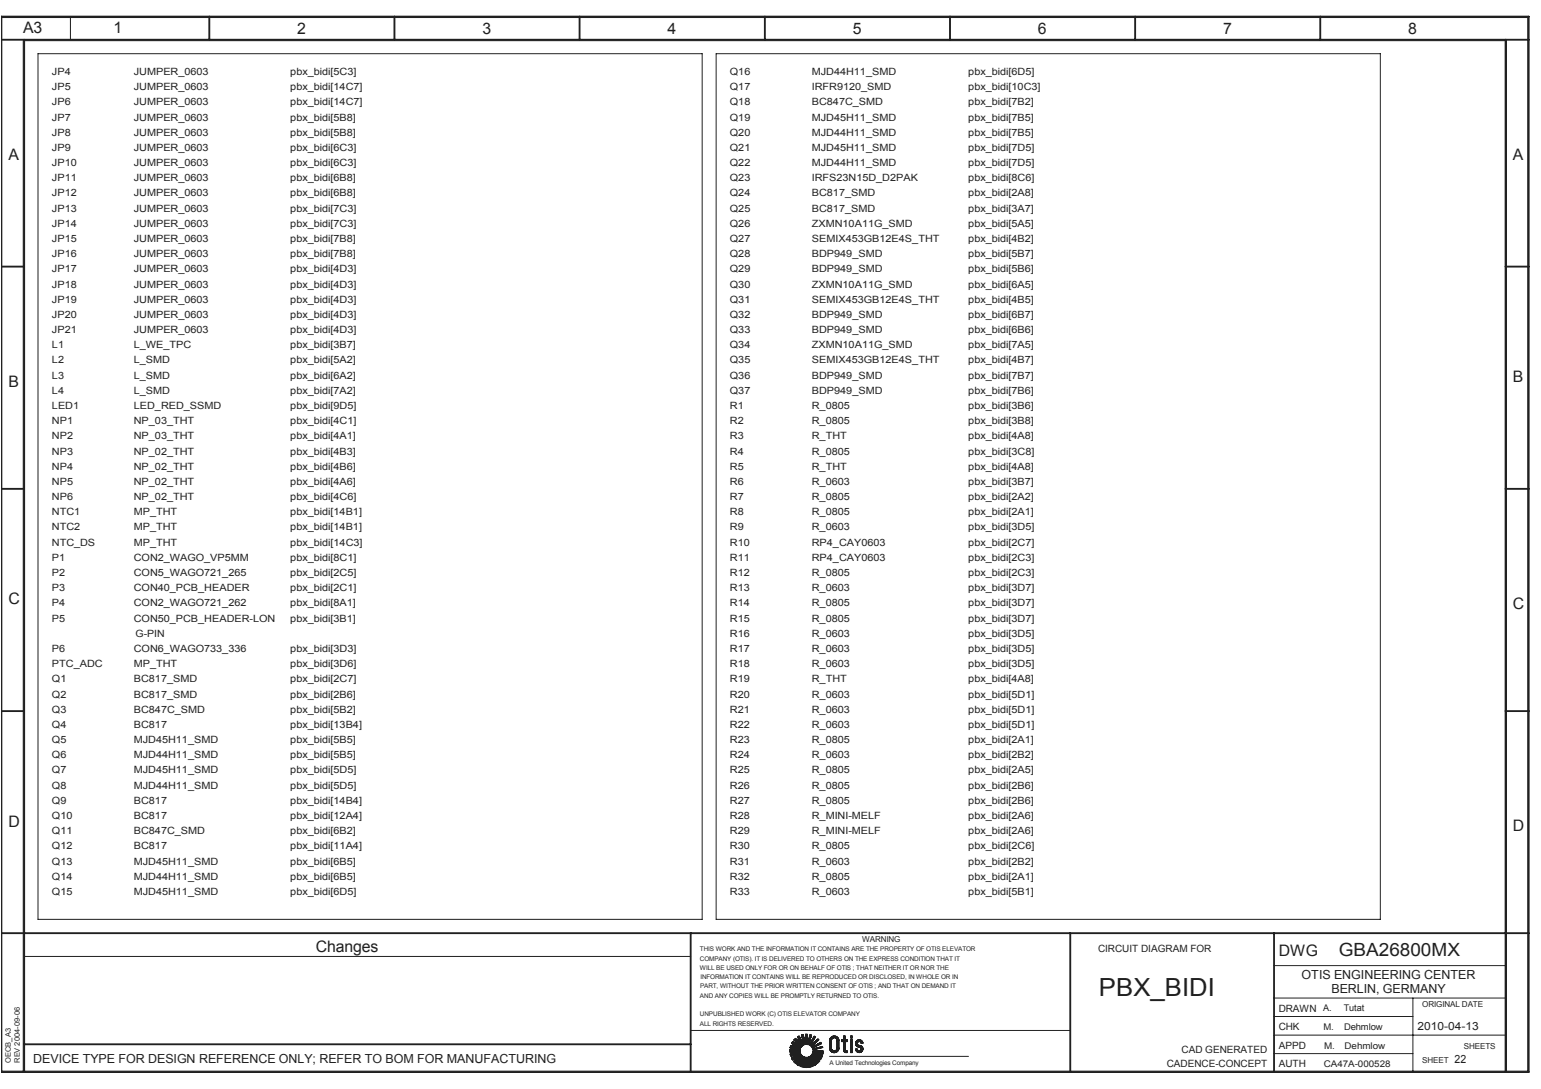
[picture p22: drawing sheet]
<svg xmlns="http://www.w3.org/2000/svg" width="297mm" height="210mm" viewBox="0 0 297 210" stroke-linecap="round" stroke-linejoin="round" font-family="sans-serif">
<defs><g id="words">
<text font-size="4.8" fill="#231f20" x="211.8" y="192">PBX_BIDI</text>
<text font-size="3.5" fill="#231f20" x="258.1" y="184.3">GBA26800MX</text>
<g font-size="3.1" fill="#231f20">
<text x="4.5" y="6.4">A3</text>
<text x="21.9" y="6.4">1</text>
<text x="57.3" y="6.6">2</text>
<text x="93" y="6.6">3</text>
<text x="128.7" y="6.6">4</text>
<text x="164.4" y="6.6">5</text>
<text x="200.1" y="6.6">6</text>
<text x="235.8" y="6.6">7</text>
<text x="271.5" y="6.6">8</text>
<text x="1.6" y="30.8">A</text>
<text x="291.6" y="30.8">A</text>
<text x="1.6" y="74.5">B</text>
<text x="291.6" y="73.7">B</text>
<text x="1.6" y="116.5">C</text>
<text x="291.6" y="117.4">C</text>
<text x="1.6" y="159.3">D</text>
<text x="291.6" y="160.2">D</text>
<text x="60.9" y="183.4">Changes</text>
<text x="246.5" y="184.3">DWG</text>
</g>
<g font-size="2.4" fill="#231f20">
<text x="250.9" y="188.8">OTIS ENGINEERING CENTER</text>
<text x="256.6" y="191.4">BERLIN, GERMANY</text>
<text x="6.4" y="204.8">DEVICE TYPE FOR DESIGN REFERENCE ONLY; REFER TO BOM FOR MANUFACTURING</text>
</g>
<g font-size="2.2" fill="#231f20">
<text x="273.2" y="198.6">2010-04-13</text>
<text x="280.4" y="204.8">22</text>
</g>
<g font-size="1.9" fill="#231f20">
<text x="10" y="14.4">JP4</text>
<text x="10" y="17.4">JP5</text>
<text x="25.8" y="14.4">JUMPER_0603</text>
<text x="25.8" y="17.4">JUMPER_0603</text>
<text x="56" y="14.4">pbx_bidi[5C3]</text>
<text x="56" y="17.4">pbx_bidi[14C7]</text>
<text x="140.7" y="14.4">Q16</text>
<text x="140.7" y="17.4">Q17</text>
<text x="156.5" y="14.4">MJD44H11_SMD</text>
<text x="156.5" y="17.4">IRFR9120_SMD</text>
<text x="186.6" y="14.4">pbx_bidi[6D5]</text>
<text x="186.6" y="17.4">pbx_bidi[10C3]</text>
<text x="10" y="23.2">JP7</text>
<text x="10" y="20.3">JP6</text>
<text x="25.8" y="23.2">JUMPER_0603</text>
<text x="25.8" y="20.3">JUMPER_0603</text>
<text x="56" y="23.2">pbx_bidi[5B8]</text>
<text x="56" y="20.3">pbx_bidi[14C7]</text>
<text x="140.7" y="20.3">Q18</text>
<text x="140.7" y="23.2">Q19</text>
<text x="156.5" y="20.3">BC847C_SMD</text>
<text x="156.5" y="23.2">MJD45H11_SMD</text>
<text x="186.6" y="23.2">pbx_bidi[7B5]</text>
<text x="186.6" y="20.3">pbx_bidi[7B2]</text>
<text x="10" y="29.1">JP9</text>
<text x="10" y="26.1">JP8</text>
<text x="25.8" y="29.1">JUMPER_0603</text>
<text x="25.8" y="26.1">JUMPER_0603</text>
<text x="56" y="29.1">pbx_bidi[6C3]</text>
<text x="56" y="26.1">pbx_bidi[5B8]</text>
<text x="140.7" y="26.1">Q20</text>
<text x="140.7" y="29.1">Q21</text>
<text x="156.5" y="26.1">MJD44H11_SMD</text>
<text x="156.5" y="29.1">MJD45H11_SMD</text>
<text x="186.6" y="26.1">pbx_bidi[7B5]</text>
<text x="186.6" y="29.1">pbx_bidi[7D5]</text>
<text x="10" y="32">JP10</text>
<text x="10" y="34.9">JP11</text>
<text x="25.8" y="32">JUMPER_0603</text>
<text x="25.8" y="34.9">JUMPER_0603</text>
<text x="56" y="32">pbx_bidi[6C3]</text>
<text x="56" y="34.9">pbx_bidi[6B8]</text>
<text x="140.7" y="32">Q22</text>
<text x="140.7" y="34.9">Q23</text>
<text x="156.5" y="32">MJD44H11_SMD</text>
<text x="156.5" y="34.9">IRFS23N15D_D2PAK</text>
<text x="186.6" y="32">pbx_bidi[7D5]</text>
<text x="186.6" y="34.9">pbx_bidi[8C6]</text>
<text x="10" y="37.9">JP12</text>
<text x="10" y="40.8">JP13</text>
<text x="25.8" y="37.9">JUMPER_0603</text>
<text x="25.8" y="40.8">JUMPER_0603</text>
<text x="56" y="37.9">pbx_bidi[6B8]</text>
<text x="56" y="40.8">pbx_bidi[7C3]</text>
<text x="140.7" y="37.9">Q24</text>
<text x="140.7" y="40.8">Q25</text>
<text x="156.5" y="37.9">BC817_SMD</text>
<text x="156.5" y="40.8">BC817_SMD</text>
<text x="186.6" y="37.9">pbx_bidi[2A8]</text>
<text x="186.6" y="40.8">pbx_bidi[3A7]</text>
<text x="10" y="43.7">JP14</text>
<text x="10" y="46.6">JP15</text>
<text x="25.8" y="43.7">JUMPER_0603</text>
<text x="25.8" y="46.6">JUMPER_0603</text>
<text x="56" y="43.7">pbx_bidi[7C3]</text>
<text x="56" y="46.6">pbx_bidi[7B8]</text>
<text x="140.7" y="43.7">Q26</text>
<text x="140.7" y="46.6">Q27</text>
<text x="156.5" y="43.7">ZXMN10A11G_SMD</text>
<text x="156.5" y="46.6">SEMIX453GB12E4S_THT</text>
<text x="186.6" y="43.7">pbx_bidi[5A5]</text>
<text x="186.6" y="46.6">pbx_bidi[4B2]</text>
<text x="10" y="49.6">JP16</text>
<text x="10" y="52.5">JP17</text>
<text x="25.8" y="49.6">JUMPER_0603</text>
<text x="25.8" y="52.5">JUMPER_0603</text>
<text x="56" y="49.6">pbx_bidi[7B8]</text>
<text x="56" y="52.5">pbx_bidi[4D3]</text>
<text x="140.7" y="49.6">Q28</text>
<text x="140.7" y="52.5">Q29</text>
<text x="156.5" y="49.6">BDP949_SMD</text>
<text x="156.5" y="52.5">BDP949_SMD</text>
<text x="186.6" y="49.6">pbx_bidi[5B7]</text>
<text x="186.6" y="52.5">pbx_bidi[5B6]</text>
<text x="10" y="55.4">JP18</text>
<text x="10" y="58.4">JP19</text>
<text x="25.8" y="55.4">JUMPER_0603</text>
<text x="25.8" y="58.4">JUMPER_0603</text>
<text x="56" y="55.4">pbx_bidi[4D3]</text>
<text x="56" y="58.4">pbx_bidi[4D3]</text>
<text x="140.7" y="55.4">Q30</text>
<text x="140.7" y="58.4">Q31</text>
<text x="156.5" y="55.4">ZXMN10A11G_SMD</text>
<text x="156.5" y="58.4">SEMIX453GB12E4S_THT</text>
<text x="186.6" y="55.4">pbx_bidi[6A5]</text>
<text x="186.6" y="58.4">pbx_bidi[4B5]</text>
<text x="10" y="61.3">JP20</text>
<text x="10" y="64.2">JP21</text>
<text x="25.8" y="61.3">JUMPER_0603</text>
<text x="25.8" y="64.2">JUMPER_0603</text>
<text x="56" y="61.3">pbx_bidi[4D3]</text>
<text x="56" y="64.2">pbx_bidi[4D3]</text>
<text x="140.7" y="61.3">Q32</text>
<text x="140.7" y="64.2">Q33</text>
<text x="156.5" y="61.3">BDP949_SMD</text>
<text x="156.5" y="64.2">BDP949_SMD</text>
<text x="186.6" y="61.3">pbx_bidi[6B7]</text>
<text x="186.6" y="64.2">pbx_bidi[6B6]</text>
<text x="10" y="67.1">L1</text>
<text x="10" y="70.1">L2</text>
<text x="25.8" y="67.1">L_WE_TPC</text>
<text x="25.8" y="70.1">L_SMD</text>
<text x="56" y="70.1">pbx_bidi[5A2]</text>
<text x="56" y="67.1">pbx_bidi[3B7]</text>
<text x="140.7" y="67.1">Q34</text>
<text x="140.7" y="70.1">Q35</text>
<text x="156.5" y="67.1">ZXMN10A11G_SMD</text>
<text x="156.5" y="70.1">SEMIX453GB12E4S_THT</text>
<text x="186.6" y="67.1">pbx_bidi[7A5]</text>
<text x="186.6" y="70.1">pbx_bidi[4B7]</text>
<text x="10" y="73">L3</text>
<text x="10" y="75.9">L4</text>
<text x="25.8" y="73">L_SMD</text>
<text x="25.8" y="75.9">L_SMD</text>
<text x="56" y="73">pbx_bidi[6A2]</text>
<text x="56" y="75.9">pbx_bidi[7A2]</text>
<text x="140.7" y="73">Q36</text>
<text x="140.7" y="75.9">Q37</text>
<text x="156.5" y="73">BDP949_SMD</text>
<text x="156.5" y="75.9">BDP949_SMD</text>
<text x="186.6" y="73">pbx_bidi[7B7]</text>
<text x="186.6" y="75.9">pbx_bidi[7B6]</text>
<text x="10" y="78.8">LED1</text>
<text x="10" y="81.8">NP1</text>
<text x="25.8" y="78.8">LED_RED_SSMD</text>
<text x="25.8" y="81.8">NP_03_THT</text>
<text x="56" y="78.8">pbx_bidi[9D5]</text>
<text x="56" y="81.8">pbx_bidi[4C1]</text>
<text x="140.7" y="78.8">R1</text>
<text x="140.7" y="81.8">R2</text>
<text x="156.5" y="78.8">R_0805</text>
<text x="156.5" y="81.8">R_0805</text>
<text x="186.6" y="78.8">pbx_bidi[3B6]</text>
<text x="186.6" y="81.8">pbx_bidi[3B8]</text>
<text x="10" y="84.7">NP2</text>
<text x="10" y="87.6">NP3</text>
<text x="25.8" y="84.7">NP_03_THT</text>
<text x="25.8" y="87.6">NP_02_THT</text>
<text x="56" y="84.7">pbx_bidi[4A1]</text>
<text x="56" y="87.6">pbx_bidi[4B3]</text>
<text x="140.7" y="84.7">R3</text>
<text x="140.7" y="87.6">R4</text>
<text x="156.5" y="84.7">R_THT</text>
<text x="156.5" y="87.6">R_0805</text>
<text x="186.6" y="87.6">pbx_bidi[3C8]</text>
<text x="186.6" y="84.7">pbx_bidi[4A8]</text>
<text x="10" y="90.5">NP4</text>
<text x="10" y="93.5">NP5</text>
<text x="25.8" y="90.5">NP_02_THT</text>
<text x="25.8" y="93.5">NP_02_THT</text>
<text x="56" y="90.5">pbx_bidi[4B6]</text>
<text x="56" y="93.5">pbx_bidi[4A6]</text>
<text x="140.7" y="90.5">R5</text>
<text x="140.7" y="93.5">R6</text>
<text x="156.5" y="90.5">R_THT</text>
<text x="156.5" y="93.5">R_0603</text>
<text x="186.6" y="93.5">pbx_bidi[3B7]</text>
<text x="186.6" y="90.5">pbx_bidi[4A8]</text>
<text x="10" y="96.4">NP6</text>
<text x="10" y="99.3">NTC1</text>
<text x="25.8" y="99.3">MP_THT</text>
<text x="25.8" y="96.4">NP_02_THT</text>
<text x="56" y="96.4">pbx_bidi[4C6]</text>
<text x="56" y="99.3">pbx_bidi[14B1]</text>
<text x="140.7" y="96.4">R7</text>
<text x="140.7" y="99.3">R8</text>
<text x="156.5" y="96.4">R_0805</text>
<text x="156.5" y="99.3">R_0805</text>
<text x="186.6" y="96.4">pbx_bidi[2A2]</text>
<text x="186.6" y="99.3">pbx_bidi[2A1]</text>
<text x="10" y="102.2">NTC2</text>
<text x="10" y="105.2">NTC_DS</text>
<text x="25.8" y="105.2">MP_THT</text>
<text x="25.8" y="102.2">MP_THT</text>
<text x="56" y="105.2">pbx_bidi[14C3]</text>
<text x="56" y="102.2">pbx_bidi[14B1]</text>
<text x="140.7" y="102.2">R9</text>
<text x="140.7" y="105.2">R10</text>
<text x="156.5" y="105.2">RP4_CAY0603</text>
<text x="156.5" y="102.2">R_0603</text>
<text x="186.6" y="105.2">pbx_bidi[2C7]</text>
<text x="186.6" y="102.2">pbx_bidi[3D5]</text>
<text x="10" y="108.1">P1</text>
<text x="10" y="111">P2</text>
<text x="10" y="114">P3</text>
<text x="25.8" y="108.1">CON2_WAGO_VP5MM</text>
<text x="25.8" y="111">CON5_WAGO721_265</text>
<text x="25.8" y="114">CON40_PCB_HEADER</text>
<text x="56" y="114">pbx_bidi[2C1]</text>
<text x="56" y="111">pbx_bidi[2C5]</text>
<text x="56" y="108.1">pbx_bidi[8C1]</text>
<text x="140.7" y="108.1">R11</text>
<text x="140.7" y="111">R12</text>
<text x="140.7" y="114">R13</text>
<text x="156.5" y="108.1">RP4_CAY0603</text>
<text x="156.5" y="111">R_0805</text>
<text x="156.5" y="114">R_0603</text>
<text x="186.6" y="108.1">pbx_bidi[2C3]</text>
<text x="186.6" y="111">pbx_bidi[2C3]</text>
<text x="186.6" y="114">pbx_bidi[3D7]</text>
<text x="10" y="116.9">P4</text>
<text x="10" y="119.8">P5</text>
<text x="25.8" y="116.9">CON2_WAGO721_262</text>
<text x="25.8" y="119.8">CON50_PCB_HEADER-LON</text>
<text x="56" y="119.8">pbx_bidi[3B1]</text>
<text x="56" y="116.9">pbx_bidi[8A1]</text>
<text x="140.7" y="116.9">R14</text>
<text x="140.7" y="119.8">R15</text>
<text x="156.5" y="116.9">R_0805</text>
<text x="156.5" y="119.8">R_0805</text>
<text x="186.6" y="116.9">pbx_bidi[3D7]</text>
<text x="186.6" y="119.8">pbx_bidi[3D7]</text>
<text x="10" y="125.7">P6</text>
<text x="25.8" y="125.7">CON6_WAGO733_336</text>
<text x="26.1" y="122.7">G-PIN</text>
<text x="56" y="125.7">pbx_bidi[3D3]</text>
<text x="140.7" y="122.7">R16</text>
<text x="140.7" y="125.7">R17</text>
<text x="156.5" y="122.7">R_0603</text>
<text x="156.5" y="125.7">R_0603</text>
<text x="186.6" y="122.7">pbx_bidi[3D5]</text>
<text x="186.6" y="125.7">pbx_bidi[3D5]</text>
<text x="10" y="128.6">PTC_ADC</text>
<text x="10" y="131.5">Q1</text>
<text x="25.8" y="128.6">MP_THT</text>
<text x="25.8" y="131.5">BC817_SMD</text>
<text x="56" y="131.5">pbx_bidi[2C7]</text>
<text x="56" y="128.6">pbx_bidi[3D6]</text>
<text x="140.7" y="128.6">R18</text>
<text x="140.7" y="131.5">R19</text>
<text x="156.5" y="128.6">R_0603</text>
<text x="156.5" y="131.5">R_THT</text>
<text x="186.6" y="128.6">pbx_bidi[3D5]</text>
<text x="186.6" y="131.5">pbx_bidi[4A8]</text>
<text x="10" y="134.5">Q2</text>
<text x="10" y="137.4">Q3</text>
<text x="25.8" y="134.5">BC817_SMD</text>
<text x="25.8" y="137.4">BC847C_SMD</text>
<text x="56" y="137.4">pbx_bidi[5B2]</text>
<text x="56" y="134.5">pbx_bidi[2B6]</text>
<text x="140.7" y="134.5">R20</text>
<text x="140.7" y="137.4">R21</text>
<text x="156.5" y="134.5">R_0603</text>
<text x="156.5" y="137.4">R_0603</text>
<text x="186.6" y="134.5">pbx_bidi[5D1]</text>
<text x="186.6" y="137.4">pbx_bidi[5D1]</text>
<text x="10" y="140.3">Q4</text>
<text x="10" y="143.2">Q5</text>
<text x="25.8" y="140.3">BC817</text>
<text x="25.8" y="143.2">MJD45H11_SMD</text>
<text x="56" y="143.2">pbx_bidi[5B5]</text>
<text x="56" y="140.3">pbx_bidi[13B4]</text>
<text x="140.7" y="140.3">R22</text>
<text x="140.7" y="143.2">R23</text>
<text x="156.5" y="140.3">R_0603</text>
<text x="156.5" y="143.2">R_0805</text>
<text x="186.6" y="140.3">pbx_bidi[5D1]</text>
<text x="186.6" y="143.2">pbx_bidi[2A1]</text>
<text x="10" y="149.1">Q7</text>
<text x="10" y="146.2">Q6</text>
<text x="25.8" y="149.1">MJD45H11_SMD</text>
<text x="25.8" y="146.2">MJD44H11_SMD</text>
<text x="56" y="149.1">pbx_bidi[5D5]</text>
<text x="56" y="146.2">pbx_bidi[5B5]</text>
<text x="140.7" y="146.2">R24</text>
<text x="140.7" y="149.1">R25</text>
<text x="156.5" y="146.2">R_0603</text>
<text x="156.5" y="149.1">R_0805</text>
<text x="186.6" y="146.2">pbx_bidi[2B2]</text>
<text x="186.6" y="149.1">pbx_bidi[2A5]</text>
<text x="10" y="154.9">Q9</text>
<text x="10" y="152">Q8</text>
<text x="25.8" y="154.9">BC817</text>
<text x="25.8" y="152">MJD44H11_SMD</text>
<text x="56" y="152">pbx_bidi[5D5]</text>
<text x="56" y="154.9">pbx_bidi[14B4]</text>
<text x="140.7" y="152">R26</text>
<text x="140.7" y="154.9">R27</text>
<text x="156.5" y="152">R_0805</text>
<text x="156.5" y="154.9">R_0805</text>
<text x="186.6" y="152">pbx_bidi[2B6]</text>
<text x="186.6" y="154.9">pbx_bidi[2B6]</text>
<text x="10" y="160.8">Q11</text>
<text x="10" y="157.8">Q10</text>
<text x="25.8" y="160.8">BC847C_SMD</text>
<text x="25.8" y="157.8">BC817</text>
<text x="56" y="160.8">pbx_bidi[6B2]</text>
<text x="56" y="157.8">pbx_bidi[12A4]</text>
<text x="140.7" y="157.8">R28</text>
<text x="140.7" y="160.8">R29</text>
<text x="156.5" y="157.8">R_MINI-MELF</text>
<text x="156.5" y="160.8">R_MINI-MELF</text>
<text x="186.6" y="157.8">pbx_bidi[2A6]</text>
<text x="186.6" y="160.8">pbx_bidi[2A6]</text>
<text x="10" y="166.6">Q13</text>
<text x="10" y="163.7">Q12</text>
<text x="25.8" y="166.6">MJD45H11_SMD</text>
<text x="25.8" y="163.7">BC817</text>
<text x="56" y="166.6">pbx_bidi[6B5]</text>
<text x="56" y="163.7">pbx_bidi[11A4]</text>
<text x="140.7" y="163.7">R30</text>
<text x="140.7" y="166.6">R31</text>
<text x="156.5" y="163.7">R_0805</text>
<text x="156.5" y="166.6">R_0603</text>
<text x="186.6" y="163.7">pbx_bidi[2C6]</text>
<text x="186.6" y="166.6">pbx_bidi[2B2]</text>
<text x="10" y="172.5">Q15</text>
<text x="10" y="169.6">Q14</text>
<text x="25.8" y="172.5">MJD45H11_SMD</text>
<text x="25.8" y="169.6">MJD44H11_SMD</text>
<text x="56" y="172.5">pbx_bidi[6D5]</text>
<text x="56" y="169.6">pbx_bidi[6B5]</text>
<text x="140.7" y="169.6">R32</text>
<text x="140.7" y="172.5">R33</text>
<text x="156.5" y="169.6">R_0805</text>
<text x="156.5" y="172.5">R_0603</text>
<text x="186.6" y="169.6">pbx_bidi[2A1]</text>
<text x="186.6" y="172.5">pbx_bidi[5B1]</text>
<text x="211.7" y="183.4">CIRCUIT DIAGRAM FOR</text>
<text x="246.5" y="195">DRAWN</text>
<text x="227.7" y="203">CAD GENERATED</text>
<text x="246.5" y="202.2">APPD</text>
<text x="246.5" y="198.6">CHK</text>
<text x="224.9" y="205.7">CADENCE-CONCEPT</text>
<text x="246.5" y="205.7">AUTH</text>
</g>
<g font-size="1.8" fill="#231f20">
<text x="255.1" y="194.9">A.</text>
<text x="259" y="194.9">Tutat</text>
<text x="255.1" y="198.6">M.</text>
<text x="255.2" y="202.1">M.</text>
<text x="259.1" y="198.6">Dehmlow</text>
<text x="259.2" y="202.1">Dehmlow</text>
<text x="255.2" y="205.7">CA47A-000528</text>
</g>
<g font-size="1.6" fill="#231f20">
<text x="166.2" y="181.6">WARNING</text>
<text x="274.1" y="194.1">ORIGINAL DATE</text>
<text x="282.2" y="202.2">SHEETS</text>
<text x="274.1" y="204.8">SHEET</text>
</g>
<g font-size="1.4" fill="#231f20">
<text x="2.1" y="204.9" transform="rotate(-90 2.1 204.9)">OECB_A3</text>
<text x="3.9" y="204.9" transform="rotate(-90 3.9 204.9)">REV 2004-09-06</text>
</g>
<g font-size="1.2" fill="#231f20">
<text x="134.9" y="185.2">COMPANY (OTIS). IT IS DELIVERED TO OTHERS ON THE EXPRESS CONDITION THAT IT</text>
<text x="134.9" y="183.4">THIS WORK AND THE INFORMATION IT CONTAINS ARE THE PROPERTY OF OTIS ELEVATOR</text>
<text x="134.9" y="187">WILL BE USED ONLY FOR OR ON BEHALF OF OTIS ; THAT NEITHER IT OR NOR THE</text>
<text x="134.9" y="190.5">PART, WITHOUT THE PRIOR WRITTEN CONSENT OF OTIS ; AND THAT ON DEMAND IT</text>
<text x="135" y="188.8">INFORMATION IT CONTAINS WILL BE REPRODUCED OR DISCLOSED, IN WHOLE OR IN</text>
<text x="134.9" y="197.7">ALL RIGHTS RESERVED.</text>
<text x="134.9" y="192.3">AND ANY COPIES WILL BE PROMPTLY RETURNED TO OTIS.</text>
<text x="134.9" y="195.9">UNPUBLISHED WORK (C) OTIS ELEVATOR COMPANY</text>
<text x="159.9" y="205.4">A United Technologies Company</text>
</g>
</g></defs>
<g fill="none" stroke="#231f20" stroke-width=".36">
<path d="M.2 3.2h294.5v203.4h-294.5zM.2 7.7h294.5M4.7 7.7v198.9M40.3 3.2v4.5M76 3.2v4.5M111.7 3.2v4.5M147.4 3.2v4.5M183.1 3.2v4.5M218.8 3.2v4.5M254.5 3.2v4.5M290.2 7.7v198.9M.2 51.4h4.5"/>
<path d="M290.2 51.4h4.5M.2 94.2h4.5M290.2 94.2h4.5M.2 137.1h4.5M290.2 137.1h4.5M.2 179.9h294.5M133.1 179.9v26.7M206.3 179.9v26.7M245.6 179.9v26.7M4.7 201.3h128.4"/>
</g>
<g fill="none" stroke="#231f20" stroke-width=".19">
<path d="M.4 3.4h294.1v203.1h-294.1zM7.3 10.3h128v166.9h-128zM13.6 3.2v4.5M138 10.3h128.1v166.9h-128.1zM4.7 184.4h128.4M133.1 198.6h73.2M153.7 199.9h.5M153.8 199.9h.4M153.8 200h.5M153.8 199.8h.3M154 199.7h.1M154.1 199.8h-.4l.9 1.6-1.3-1.3"/>
<path d="M154.5 199.5h.4M154.5 199.6h.4M154.6 199.7h.3M154.6 199.8h.3M154.6 199.9h.3M154.6 199.4h.2l.5 1.8v-1.9l.3 .1v1.9M154.6 200h.3M154.9 199.5h-.4l.4 1.8-.9-1.6M155.3 199.8h.3M155.3 199.7h.3M155.3 199.4h.3M155.3 199.5h.3"/>
<path d="M155.3 199.6h.3M155.3 199.9h.3M155.3 200h.3M156 200h.3M156 199.8h.3M156 199.9h.3M156 199.7h.3M156 199.7h.4M156.1 199.5h.3l-.5 1.9M156.1 199.5h.3M156.1 199.6h.3M156.3 199.4h-.2l-.4 1.9"/>
<path d="M156.8 200h.3M156.8 199.9h.3M156.9 199.8h.3l-1.1 1.7M156.9 199.8h.2M156.9 199.7l-.9 1.7h.2M157.2 199.9h-.3M160.1 200l1.4 .1M160.1 200v.1M160.2 200h-.1M160.2 199.9h1.2M160.3 199.8h.9l.2 .1M160.4 199.8h.8"/>
<path d="M160.5 199.7v.1M160.6 199.7h.4M161.1 199.7v.1M161.3 199.8l-1.1 .1h1.2M161.4 199.9h.1M161.4 199.9v.1M162.6 199.7v2.7h.4v-2.7M162.6 199.7v2.7M162.7 199.7v2.7M162.8 199.7v2.7M162.9 199.7v2.7M163.9 199.7v.4"/>
<path d="M164 199.7v.4M164.1 199.7v.4M164.2 199.7v.4M164.3 199.7v.4M245.6 199.5h44.6M245.6 192.4h44.6M245.6 186.1h44.6M245.6 195.9h26.7M272.3 192.4v14.2M4.5 206.6v-198.8h285.9v198.8M152.2 202.7h2M152.2 202.8h2.1"/>
<path d="M152.2 202.3h2M152.2 202.3h2.1M152.2 202.4h2M152.2 202.5h2M152.2 202.6h2M152.3 201.9h2.1M152.3 201.9h1.5M152.3 201.8h1.4M152.3 203.3h2.1M152.3 203.2h2.1M152.3 201.7h.9M152.3 201.8h1.2"/>
<path d="M152.3 203.3h2.2M152.3 203.4h1.1M152.3 203.4h.9M152.4 201.6h.6M152.4 201.6h.3M152.4 203.5h.3M152.4 203.6h.2M152.4 203.6l1.3-.3-1.2 .6h1.1M152.5 202h1.8M152.5 201.1l1.5 .8-1.6-.4M152.6 201.1h.8M152.6 203.1h1.7"/>
<path d="M152.6 201h.6M152.6 201h.7M152.6 204.1h.7M152.6 204h.8M152.7 201h.4M152.7 204.2h.5M152.7 201.2h.8M152.7 204.1h.5M152.7 200.9h.3M152.7 204.2h.4M152.7 203.9h5.7M152.8 200.8h.1"/>
<path d="M152.8 201.2l.9 .1M152.8 203.8h5.6M152.8 204.4l1-.6-.8 .9h.7M152.8 202.1h1.5M152.8 203h1.5M152.9 203.8h2.3M152.9 201.3h.8M152.9 204.3h-.1M153 201.3h.8M153 203h1.3M153 201.4h.9M153 203.7h1.9"/>
<path d="M153.1 200.4h.5M153.1 204.7h.6M153.1 203.4l-.7 .1M153.1 204.6h.7M153.1 203.6h1.8M153.1 200.5h.6M153.1 200.3h.4M153.1 203.6h1.7M153.1 202.2h1.2M153.1 204.8h.5M153.1 202.9h1.2M153.2 200.3h.3"/>
<path d="M153.2 201.4h.8M153.2 200.6h.6M153.2 204.5h.7M153.2 204.8h.4M153.2 204.5h.8M153.2 200.2h.2M153.2 201.5h.9M153.2 204.4h.8M153.3 202.9h1M153.3 201.5h.8M153.3 200.2h.1M153.3 204.9h.2"/>
<path d="M153.3 203.6h1.4M153.3 200.7h.5M153.3 204.4h4.7M153.3 200.7h.6M153.3 204.9h.1M153.3 204.3h4.6M153.3 203.5h1.4M153.3 202.2h1M153.4 201.6h1.3M153.4 200.8h.6M153.4 203.5h1.2M153.4 204.2h4.4"/>
<path d="M153.4 205l.7-.7-.5 .9M153.4 200.8l.7 .1M153.4 204.2h4.3M153.4 201.6h1.2M153.5 204h-.9M153.5 200.9h.6M153.5 204.1h4.2M153.5 203.4h1M153.6 201h.6M153.6 204.1h4M153.6 201h.7M153.6 201.7h1"/>
<path d="M153.6 203.4h.9M153.6 204h4M153.6 202.3h.7M153.7 201h.6M153.7 200.5l-.7-.1 1.3 1.2-1.5-.8M153.7 202.8l-1.4 .3h2M153.7 205.2h.6M153.7 205.1h.6M153.7 201.8h.8M153.7 201.1h.6M153.7 203.9h4.7M153.8 201.2h.6"/>
<path d="M153.8 204.9h.7M153.8 205.3h.4M153.8 205.3h.3M153.8 204.8h3.4M153.8 200.1h.5M153.8 201.8h.6M153.9 201.2l2 .1M153.9 200.1h.4M153.9 201.9h.5M153.9 204.5l-.8 .1M153.9 204.8h.6M153.9 200.2h.4"/>
<path d="M154 200.3h.4M154 200.2h.3M154 201.3h1.9M154 204.7h3.1M154 204.6h3.1M154 205.4l.6-.7-.3 .9h.6M154 201.3h1.2M154 204.5h4M154 201.4h1M154 200.4h.5M154 200.4h.4M154.1 200.4l.4 .1"/>
<path d="M154.1 204.4h3.9M154.1 201.4h.8M154.1 200.5h.4M154.1 201.5h.7M154.1 200.6h.5M154.2 201.5h.5M154.2 200.7h.4M154.3 200.8h.3M154.3 200.8l.4 .1M154.3 200.8h.4M154.3 201h.4M154.3 202h-2l1.5 .3"/>
<path d="M154.3 200.9h.4M154.3 205.5h.6M154.4 201h.4M154.4 205l-.7 .1M154.4 205.5h.5M154.4 201.1h.5M154.4 204.9l-.6 .1M154.4 205.3h.6M154.5 205.2h.5M154.5 201.2h1.1M154.5 205.1h.6M154.5 205.6h.4"/>
<path d="M154.5 204.9l2.8 .1M154.6 204.8l2.6 .1M154.6 204.9h2.6M154.6 204.8h2.5M154.6 205.7h.3M154.6 200.1h.4M154.7 200.1h.3M154.7 200.2h.3M154.7 200.3h.3M154.7 200.3h.4M154.7 200.4h.4M154.8 200.6h.3"/>
<path d="M154.8 200.5h.3M154.8 200.7h.3M154.8 200.8h.4M154.9 200.8h.3M154.9 200.9h.3M154.9 201h.3M154.9 201h.7M154.9 205.7l.2-.8v.9M154.9 201.1h.7M155 205.4h-.6M155.1 205.4h.6M155.1 205.3h.6"/>
<path d="M155.1 205.7h.6M155.1 205.1h1.3M155.1 205.2h.6M155.1 205.5h.6M155.1 205.1h.6M155.1 205.6h.6M155.3 200.8h.3M155.3 200.3h.3M155.3 200.4h.3M155.3 201h.3M155.3 200.2h.3M155.3 200.7h.3"/>
<path d="M155.3 200.9h.3M155.3 200.1h.3M155.3 200.6h.3M155.3 200.5h.3M155.3 205.8h.3M155.6 201.3h.3M155.7 201.2h.2M155.7 201.2h.3M155.7 201.1h.3M155.7 201h.3M155.8 200.8h.2M155.8 201h.2"/>
<path d="M155.8 200.9h.2M155.8 200.7h.2M155.8 205.1h.6M155.8 200.6h.3M155.8 205.2l.7 .1M155.8 205.2h.6M155.8 200.7h.3M155.8 200.5h.3M155.9 200.4h.3M155.9 205.3h.6M155.9 200.4h.2M155.9 200.3h.3"/>
<path d="M155.9 205.4h.6M156 200.2h.2M156 200.1h.2M156 205.5h.5M156 205.5h.6M156 203.7h2.4M156 205.7h.3M156 205.6h.5M156 205.6h.4M156 200.1h.3M156 201.4h.2M156 205.7l-.3-.7v.8"/>
<path d="M156 201.3h.3M156 203.6h2.4M156.1 201.5h.1M156.1 203.6h2.4M156.1 201.2h.3M156.2 201.1h.2M156.2 201h.3M156.2 201h.2M156.3 201h.2M156.3 200.9h.2M156.3 203.5h2.1M156.3 200.8h.3"/>
<path d="M156.3 203.5h2M156.3 201.2l-.3 .1M156.4 201.7h.1M156.4 201.5h.3M156.4 203.4h1.7M156.4 203.4h1.8M156.4 205l-1.9 .1M156.4 200.7h.3M156.4 201.4h.3M156.5 205l.8 .1M156.5 200.5h.3M156.5 203.3h2.1"/>
<path d="M156.5 201.9h.3M156.5 200.4h.3M156.5 203.2h2.1M156.6 200.4h.3M156.6 201.3h.3M156.6 203.1h2M156.6 200.3h.3M156.6 205.2h.7M156.6 205.1h.7M156.6 203h2M156.6 201.8h.3M156.6 201.6h-.3"/>
<path d="M156.6 205.2h.6M156.7 202.9h1.9M156.7 200.2h.2M156.7 200.7h-.3M156.7 200.2h.3M156.7 202.3h.3M156.7 202.3h.4M156.7 202.7h2M156.7 201.2h.3M156.7 205.3h.4M156.7 202.6h2M156.7 202.5h2"/>
<path d="M156.7 201.9l-.1 .1M156.7 201.2h.4M156.7 200.6h-.3M156.7 200.1h.3M156.8 200.1h.3M156.8 201.4h-.3M156.8 205.5l-.4-.6 .2 .7M156.8 202.2h.7M156.9 201h.3M156.9 205.4h-.1M156.9 201h.4M156.9 201.2l-.3 .1"/>
<path d="M157 200.9h.3M157 200.1h-.3M157.1 201.8h-.4M157.1 200.8h.3M157.1 204.7h-3.2M157.1 201.1h-.3M157.1 200.8h.4M157.1 204.6h.8M157.2 201.5h.4M157.2 204.7h.7M157.2 201.5h.5M157.2 204.7h.6"/>
<path d="M157.2 201h-.3M157.2 201.7h-.4M157.2 200.7h.4M157.3 201.4h.4M157.3 204.8h.5M157.3 204.8h.4M157.4 200.8l-.4 .1M157.4 201.6h-.5M157.4 204.8h.3M157.5 204.9h.1M157.5 201.3h.5M157.5 200.4h.3l-1.4 1.4"/>
<path d="M157.5 200.4h.3M157.5 200.7h-.3M157.5 201.3h.6M157.5 201.6h-.5M157.5 200.3h.3M157.5 205l-.5-.5 .3 .6h-.8M157.6 200.3h.1M157.7 200.2l-1.4 1.4h.3M157.7 200.6h-.4M157.7 204h.6M157.7 201.2h.6M157.7 204.1h.6"/>
<path d="M157.7 200.5h-.4M157.8 201.9h.8l-1.9 .4h.2M157.8 201.2h.6l-1.8 .8M157.8 200.4l-.4 .1M157.8 201.1h.6M157.8 204.1h.4M157.8 202.1h-.9M157.9 201.4h-.6M157.9 201.9h.7M157.9 203.3l.6 .3h-2.3M158 204.2h.2M158 201h.3"/>
<path d="M158 201.8h.6M158.1 201h.1M158.1 202h-.9M158.2 201.8h.4M158.2 204.2l-.7-.2 .5 .5h-4M158.2 201.2l-.6 .1M158.2 200.9l-1.7 1h.4M158.4 204h-4.8M158.4 201.7h.2l-1.9 .5h.7M158.4 201.9l-.9 .1M158.4 203.7l-2.6 .1M158.6 203.3h-2.2"/>
<path d="M158.7 202.8h-2M159.9 200.4v1.8M159.9 200.6h.4v1.4h-.4M159.9 203.6h26.8M159.9 200.5h.4M159.9 202.1h.4M159.9 200.4h.1M159.9 202.3l.2 .2M159.9 200.3v.1M159.9 200.6v1.4M159.9 202.2v.1M159.9 200.3h.5"/>
<path d="M159.9 200.4h.4M159.9 202.3h.5M159.9 202.2h.4M160 200.2l-.1 .1M160 200.6v1.4M160 200.2h.4M160 202.4h.4M160 202.5h.5M160.1 200.1l-.1 .1h.4M160.1 200.1h.1M160.1 202.5h.1M160.1 200.1h.5"/>
<path d="M160.1 202.5h.5M160.1 202.5v.1M160.1 200.1h1.4M160.1 200.6v1.4M160.1 202.5h1.4M160.1 202.6h.1M160.1 202.6h1.4M160.2 200.6v1.4M160.2 202.7h1.2h-1.1M160.4 200.3h-.5M160.4 202.8h.1M160.4 202.4h-.4"/>
<path d="M160.5 202.8h.6M160.6 200.1h-.6M160.6 202.9h.1M161 202.9h.1M161 200.1h.6M161 202.5h.6M161.1 202.5h.5M161.2 200.2h.4M161.2 202.4h.4M161.2 202.8h.1M161.2 200.3h.5M161.3 200.3h.4"/>
<path d="M161.3 202.3h.4M161.3 200.4h.4M161.3 202.2h.4M161.3 200.4l.4 .1M161.3 200.5h.4M161.3 202.1h.4M161.4 200.6v1.4M161.5 202.6l-1.3 .1M161.5 200.6v1.4M161.5 200.1l.2 .2M161.5 202.5l-.3 .3h-.8l-.2-.1M161.6 202.5h.1"/>
<path d="M161.6 202.5h-.1M161.6 200.6v1.4M161.6 200.2h.1M161.7 200.4h.1M161.7 202.3l-.1 .2M161.7 200.3v.1M161.7 200.6v1.4M161.7 202.2v.1M161.7 200.4v1.8M161.7 200.6h-.4v1.4h.4M162.2 200.4h1.1M162.2 200.7h1.1"/>
<path d="M162.2 200.8h1.1M162.2 200.6h1.1M162.2 200.5h1.1M162.6 202.4h.4M162.6 202.5h.4M162.6 202.6h.7M162.6 202.5h.7M162.7 202.7h.6M162.8 202.8h.5M162.9 202.9h.4M163.9 200.4v2.5M164 200.4v2.5"/>
<path d="M164.1 200.4v2.5M164.2 200.4v2.5M164.3 200.4v2.5M164.9 201h.4M164.9 202.3h.4M164.9 201.2h.4M164.9 201.3h.4M164.9 201.1h.4M164.9 202.2h.4M164.9 201.4h.5M164.9 200.9h.5M164.9 202.4h.5"/>
<path d="M164.9 202.5h.5M165 201.5h.9M165 200.8h.4M165 201.5h.7M165 202.5h.4M165 200.7h1.2M165 200.8h1.2M165 201.6h1M165 202.6h1.2M165 202.5h1.2M165.1 202.6h1.1M165.1 201.6h1"/>
<path d="M165.1 200.7h1.1M165.1 200.6h1M165.1 202.7h1M165.2 202.7h.9M165.2 201.7h1M165.2 200.5h.8M165.2 202.8h.8M165.3 201.8h.9M165.3 200.5h.7M165.4 202.9h.5M165.4 200.8l-.5 .1M165.4 201.8h.9"/>
<path d="M165.6 200.4h.1M165.8 200.8h.5M165.8 201.9h.5M165.8 202.5h.5M165.8 200.8l.5 .1M165.9 201.9h.4M165.9 202.5h.4M165.9 200.9h.4M165.9 202.4h.4M166 201h.3M166 202h.3M166 201.1h.3"/>
<path d="M166 202.3h.3M166 202.1h.3M166 202.2h.3M166.3 202.3l-.3 .1M245.6 203.1h26.7"/>
</g>
<use href="#words"/>
</svg>
